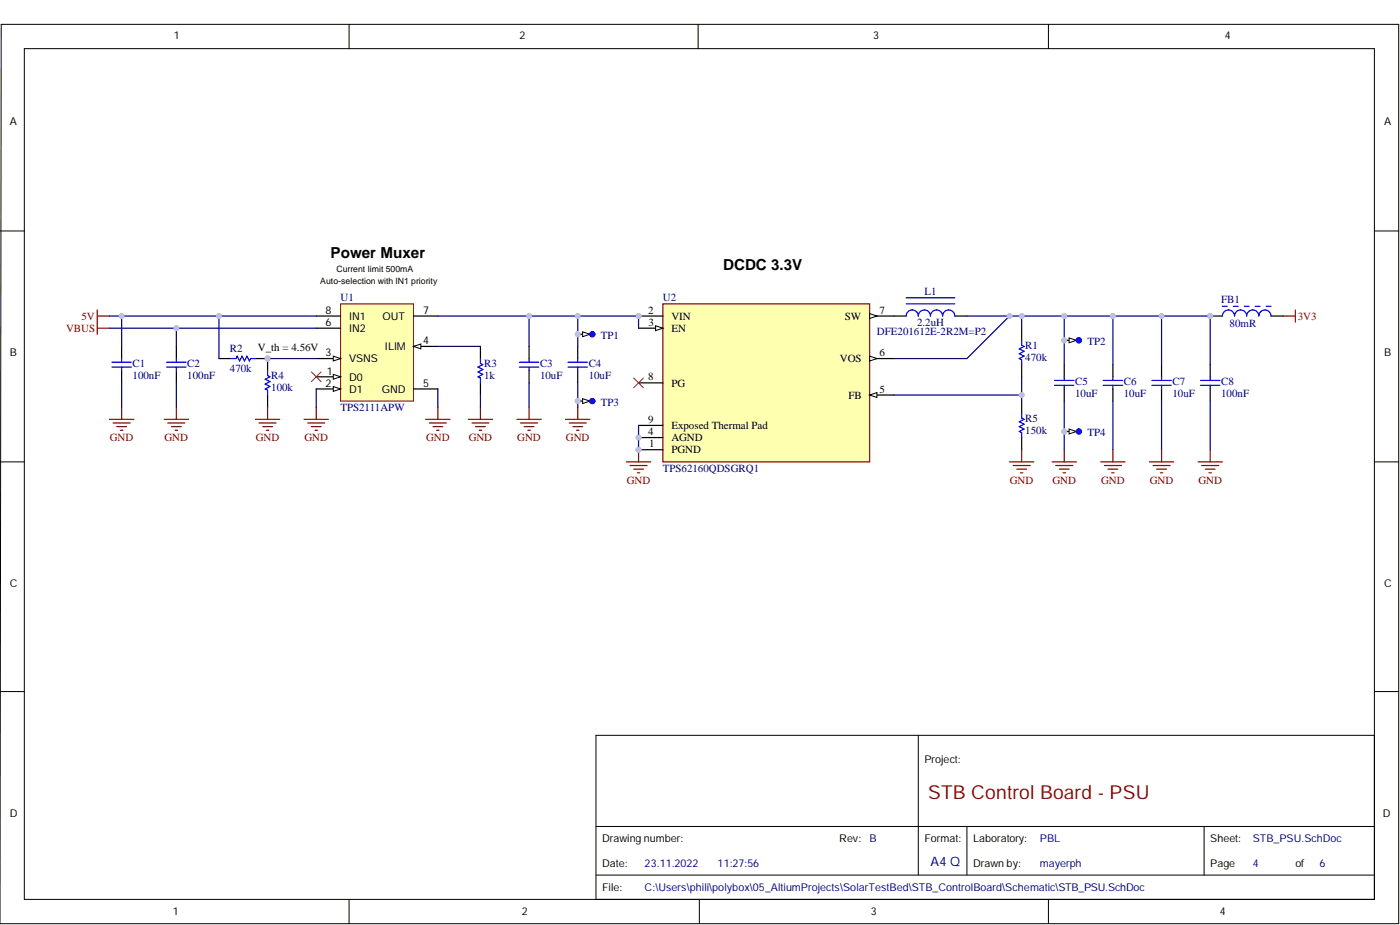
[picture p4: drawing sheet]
<svg xmlns="http://www.w3.org/2000/svg" width="292mm" height="193mm" viewBox="0 0 292 193" stroke-linecap="round" stroke-linejoin="round" font-family="sans-serif">
<defs><g id="words">
<text font-size="4" fill="#800000" x="193.6" y="166.8">STB Control Board - PSU</text>
<g font-size="3.2">
<text x="69" y="53.8">Power Muxer</text>
<text x="150.9" y="56.4">DCDC 3.3V</text>
</g>
<text font-size="2.7" fill="#000080" x="194.1" y="180.7">A4 Q</text>
<g font-size="2.3" fill="#000080">
<text x="71.1" y="62.9">U1</text>
<text x="138.3" y="62.9">U2</text>
<text x="192.9" y="61.6">L1</text>
<text x="254.8" y="63.1">FB1</text>
<text x="125.4" y="70.7">TP1</text>
<text x="183" y="70">DFE201612E-2R2M=P2</text>
<text x="191.3" y="68">2.2uH</text>
<text x="256.6" y="68.2">80mR</text>
<text x="27.7" y="76.6">C1</text>
<text x="39.1" y="76.6">C2</text>
<text x="48" y="73.5">R2</text>
<text x="48" y="77.6">470k</text>
<text x="101" y="76.6">R3</text>
<text x="112.7" y="76.6">C3</text>
<text x="122.8" y="76.6">C4</text>
<text x="213.9" y="72.8">R1</text>
<text x="213.9" y="75.3">470k</text>
<text x="226.9" y="72">TP2</text>
<text x="27.7" y="79.1">100nF</text>
<text x="39.1" y="79.1">100nF</text>
<text x="56.6" y="79.1">R4</text>
<text x="56.6" y="81.6">100k</text>
<text x="101" y="79.1">1k</text>
<text x="112.7" y="79.1">10uF</text>
<text x="122.8" y="79.1">10uF</text>
<text x="224.3" y="82.9">10uF</text>
<text x="224.3" y="80.4">C5</text>
<text x="234.5" y="82.9">10uF</text>
<text x="234.5" y="80.4">C6</text>
<text x="244.6" y="82.9">10uF</text>
<text x="244.6" y="80.4">C7</text>
<text x="254.8" y="80.4">C8</text>
<text x="254.8" y="82.9">100nF</text>
<text x="71.1" y="85.7">TPS2111APW</text>
<text x="125.4" y="84.7">TP3</text>
<text x="213.9" y="88">R5</text>
<text x="213.9" y="90.5">150k</text>
<text x="226.9" y="91">TP4</text>
<text x="138.3" y="98.4">TPS62160QDSGRQ1</text>
</g>
<g font-size="2.3">
<text x="135.2" y="65.4">2</text>
<text x="183.5" y="65.4">7</text>
<text x="135.3" y="68">3</text>
<text x="140.1" y="69.2">EN</text>
<text x="140.1" y="66.7">VIN</text>
<text x="176.2" y="66.7">SW</text>
<text x="53.8" y="73.3">V_th = 4.56V</text>
<text x="175.2" y="75.6">VOS</text>
<text x="183.5" y="74.3">6</text>
<text x="135.3" y="79.4">8</text>
<text x="140.1" y="80.6">PG</text>
<text x="177" y="83.2">FB</text>
<text x="183.5" y="81.9">5</text>
<text x="135.2" y="88.2">9</text>
<text x="140.1" y="89.5">Exposed Thermal Pad</text>
<text x="135.2" y="90.8">4</text>
<text x="135.4" y="93.3">1</text>
<text x="140.1" y="92">AGND</text>
<text x="140.1" y="94.6">PGND</text>
</g>
<g font-size="2.3" fill="#800000">
<text x="13.8" y="69.2">VBUS</text>
<text x="17" y="66.7">5V</text>
<text x="270.8" y="66.7">3V3</text>
<text x="22.9" y="92">GND</text>
<text x="34.3" y="92">GND</text>
<text x="53.4" y="92">GND</text>
<text x="63.5" y="92">GND</text>
<text x="88.9" y="92">GND</text>
<text x="97.8" y="92">GND</text>
<text x="107.9" y="92">GND</text>
<text x="118.1" y="92">GND</text>
<text x="130.8" y="100.9">GND</text>
<text x="210.7" y="100.9">GND</text>
<text x="219.6" y="100.9">GND</text>
<text x="229.7" y="100.9">GND</text>
<text x="239.9" y="100.9">GND</text>
<text x="250" y="100.9">GND</text>
</g>
<g font-size="2.2">
<text x="36.3" y="8.2">1</text>
<text x="108.4" y="8.2">2</text>
<text x="182.2" y="8.2">3</text>
<text x="255.5" y="8.2">4</text>
<text x="2" y="26.2">A</text>
<text x="288.8" y="26.2">A</text>
<text x="67.9" y="65.5">8</text>
<text x="88.3" y="65.5">7</text>
<text x="67.9" y="68">6</text>
<text x="72.8" y="69.3">IN2</text>
<text x="72.8" y="66.7">IN1</text>
<text x="79.8" y="66.7">OUT</text>
<text x="88.3" y="71.8">4</text>
<text x="2" y="74.3">B</text>
<text x="67.9" y="74.3">3</text>
<text x="72.8" y="75.6">VSNS</text>
<text x="80.3" y="73.1">ILIM</text>
<text x="288.8" y="74.3">B</text>
<text x="67.9" y="80.7">2</text>
<text x="68.2" y="78.1">1</text>
<text x="72.8" y="79.4">D0</text>
<text x="72.8" y="81.9">D1</text>
<text x="79.6" y="81.9">GND</text>
<text x="88.3" y="80.7">5</text>
<text x="2" y="122.5">C</text>
<text x="288.8" y="122.5">C</text>
<text x="192.9" y="159.3">Project:</text>
<text x="2" y="170.4">D</text>
<text x="288.5" y="170.4">D</text>
<text x="125.6" y="175.8">Drawing number:</text>
<text x="175.1" y="175.8">Rev:</text>
<text x="192.9" y="175.8">Format:</text>
<text x="203" y="175.8">Laboratory:</text>
<text x="252.5" y="175.8">Sheet:</text>
<text x="125.6" y="185.9">File:</text>
<text x="125.6" y="180.8">Date:</text>
<text x="203" y="180.8">Drawn by:</text>
<text x="252.5" y="180.8">Page</text>
<text x="270.3" y="180.8">of</text>
<text x="36" y="191">1</text>
<text x="108.9" y="191">2</text>
<text x="181.7" y="191">3</text>
<text x="254.5" y="191">4</text>
</g>
<g font-size="2.2" fill="#000080">
<text x="181.4" y="175.8">B</text>
<text x="217" y="175.8">PBL</text>
<text x="261.4" y="175.8">STB_PSU.SchDoc</text>
<text x="134.5" y="180.8">23.11.2022</text>
<text x="134.5" y="185.9">C:\Users\phili\polybox\05_AltiumProjects\SolarTestBed\STB_ControlBoard\Schematic\STB_PSU.SchDoc</text>
<text x="149.7" y="180.8">11:27:56</text>
<text x="217" y="180.8">mayerph</text>
<text x="261.4" y="180.8">4</text>
<text x="275.3" y="180.8">6</text>
</g>
<g font-size="1.8">
<text x="66.8" y="59.2">Auto-selection with IN1 priority</text>
<text x="70.2" y="56.7">Current limit 500mA</text>
</g>
</g></defs>
<g fill="none" stroke="#000" stroke-width=".21">
<path d="M.3 5.1h291.5v187.6h-291.8zM5.1 10.2h281.7v177.4h-281.7zM72.8 5.1v5.1M145.7 5.1v5.1M218.7 5.1v5.1M0 48.2h5.1M286.8 48.2h5M0 96.4h5.1M286.8 96.4h5M0 144.3h5.1M191.6 153.4v29.2M286.8 153.4h-162.5v34.2"/>
<path d="M286.8 144.3h5M124.3 172.4h162.5M201.7 172.4v10.2M251.2 172.4v10.2M72.8 187.6v5.1M124.3 182.6h162.5M145.9 187.6v5.1M218.7 187.6v5.1"/>
</g>
<path d="M71.1 63.4h15.2v20.3h-15.2z" fill-rule="evenodd" fill="#ffffb0"/>
<path d="M71.1 63.4h15.2v20.3h-15.2z" fill="none" stroke="#800000" stroke-width=".21"/>
<path d="M66 78.6h5.1" fill="none" stroke="#000" stroke-width=".25"/>
<path d="M69.5 78.1l1.6 .5-1.6 .5z" fill="#f8fcff"/>
<path d="M69.5 78.1l1.6 .5-1.6 .5z" fill="none" stroke="#000" stroke-width=".21"/>
<path d="M66 81.1h5.1" fill="none" stroke="#000" stroke-width=".25"/>
<path d="M69.5 80.6l1.6 .5-1.6 .5z" fill="#f8fcff"/>
<path d="M69.5 80.6l1.6 .5-1.6 .5z" fill="none" stroke="#000" stroke-width=".21"/>
<path d="M66 74.8h5.1" fill="none" stroke="#000" stroke-width=".25"/>
<path d="M69.5 74.3l1.6 .5-1.6 .5z" fill="#f8fcff"/>
<path d="M69.5 74.3l1.6 .5-1.6 .5z" fill="none" stroke="#000" stroke-width=".21"/>
<path d="M86.3 72.3h5.1" fill="none" stroke="#000" stroke-width=".25"/>
<path d="M86.3 72.3l1.5-.5v1z" fill="#f8fcff"/>
<path d="M86.3 72.3l1.5-.5v1z" fill="none" stroke="#000" stroke-width=".21"/>
<path d="M25.4 72.3v2.5M25.4 77.3v2.6M36.8 72.3v2.5M36.8 77.3v2.6M66 68.5h5.1M66 65.9h5.1M86.3 65.9h5.1M100.2 72.3v2.5M100.2 79.9v2.5M120.5 72.3v2.5M120.5 77.3v2.6M86.3 81.1h5.1" fill="none" stroke="#000" stroke-width=".25"/>
<g fill="none" stroke="#800000" stroke-width=".25">
<path d="M20.3 64.7v5M20.3 65.9h2.5M20.3 68.5h2.5M22.8 87.5h5.1M23.6 88.2h3.6M24.4 89h2M25.1 89.8h.5M25.4 84.9v2.6M34.3 87.5h5M35 88.2h3.6M35.8 89h2M36.5 89.8h.6"/>
<path d="M36.8 84.9v2.6M63.4 87.5h5.1M64.2 88.2h3.6M65 89h2M65.7 89.8h.5M66 84.9v2.6M88.8 87.5h5.1M89.6 88.2h3.5M90.3 89h2.1M91.1 89.8h.5M91.4 84.9v2.6M97.7 87.5h5.1"/>
<path d="M98.5 88.2h3.5M99.2 89h2.1M100 89.8h.5M100.2 84.9v2.6"/>
</g>
<g fill="none" stroke="#00f" stroke-width=".25">
<path d="M23.3 75.6h4.1M23.3 76.6h4.1M25.4 74.8v.8M25.4 76.6v.7M34.8 75.6h4M34.8 76.6h4M36.8 74.8v.8M36.8 76.6v.7M100.2 74.8v1l.5 .3-1 .5 1 .5-1 .5 1 .5-1 .5 .5 .3v1M118.5 75.6h4.1M118.5 76.6h4.1M120.5 74.8v.8"/>
<path d="M120.5 76.6v.7"/>
</g>
<path d="M65 77.6l2 2M67 77.6l-2 2" fill="none" stroke="#f00" stroke-width=".21"/>
<circle cx="55.8" cy="74.8" r=".51" fill="#bfbfdf"/>
<circle cx="55.8" cy="74.8" r=".51" fill="none" stroke="#bfbfdf" stroke-width=".21"/>
<path d="M55.8 74.8v2.5M55.8 82.4v2.5" fill="none" stroke="#000" stroke-width=".25"/>
<circle cx="55.8" cy="74.8" r=".51" fill="#bfbfdf"/>
<circle cx="55.8" cy="74.8" r=".51" fill="none" stroke="#bfbfdf" stroke-width=".21"/>
<path d="M55.8 77.3v1.1l.5 .2-1 .5 1 .5-1 .5 1 .5-1 .5 .5 .3v1" fill="none" stroke="#00f" stroke-width=".25"/>
<circle cx="55.8" cy="74.8" r=".51" fill="#bfbfdf"/>
<circle cx="55.8" cy="74.8" r=".51" fill="none" stroke="#bfbfdf" stroke-width=".21"/>
<path d="M45.7 74.8h2.5M53.3 74.8h2.5" fill="none" stroke="#000" stroke-width=".25"/>
<circle cx="55.8" cy="74.8" r=".51" fill="#bfbfdf"/>
<circle cx="55.8" cy="74.8" r=".51" fill="none" stroke="#bfbfdf" stroke-width=".21"/>
<path d="M48.2 74.8h1l.3-.5 .5 1 .5-1 .5 1 .5-1 .5 1 .3-.5h1" fill="none" stroke="#00f" stroke-width=".25"/>
<path d="M267.7 65.9h2.6M270.3 64.7v2.5M53.3 87.5h5.1M54.1 88.2h3.5M54.8 89h2M55.6 89.8h.5M55.8 84.9v2.6" fill="none" stroke="#800000" stroke-width=".25"/>
<circle cx="133.2" cy="65.9" r=".51" fill="#bfbfdf"/>
<circle cx="133.2" cy="65.9" r=".51" fill="none" stroke="#bfbfdf" stroke-width=".21"/>
<circle cx="133.2" cy="91.3" r=".51" fill="#bfbfdf"/>
<circle cx="133.2" cy="91.3" r=".51" fill="none" stroke="#bfbfdf" stroke-width=".21"/>
<circle cx="133.2" cy="93.8" r=".51" fill="#bfbfdf"/>
<circle cx="133.2" cy="93.8" r=".51" fill="none" stroke="#bfbfdf" stroke-width=".21"/>
<path d="M138.3 63.4h43.1v33h-43.1z" fill-rule="evenodd" fill="#ffffb0"/>
<path d="M138.3 63.4h43.1v33h-43.1z" fill="none" stroke="#800000" stroke-width=".25"/>
<path d="M133.2 68.5h5.1" fill="none" stroke="#000" stroke-width=".25"/>
<path d="M136.8 68l1.5 .5-1.5 .5z" fill="#f8fcff"/>
<path d="M136.8 68l1.5 .5-1.5 .5z" fill="none" stroke="#000" stroke-width=".21"/>
<path d="M133.2 65.9h5.1" fill="none" stroke="#000" stroke-width=".25"/>
<circle cx="133.2" cy="65.9" r=".51" fill="#bfbfdf"/>
<circle cx="133.2" cy="65.9" r=".51" fill="none" stroke="#bfbfdf" stroke-width=".21"/>
<path d="M133.2 91.3h5.1" fill="none" stroke="#000" stroke-width=".25"/>
<circle cx="133.2" cy="91.3" r=".51" fill="#bfbfdf"/>
<circle cx="133.2" cy="91.3" r=".51" fill="none" stroke="#bfbfdf" stroke-width=".21"/>
<path d="M181.4 82.4h5.1" fill="none" stroke="#000" stroke-width=".25"/>
<path d="M181.4 82.4l1.6-.5v1z" fill="#f8fcff"/>
<path d="M181.4 82.4l1.6-.5v1z" fill="none" stroke="#000" stroke-width=".21"/>
<path d="M133.2 79.9h5.1M133.2 93.8h5.1" fill="none" stroke="#000" stroke-width=".25"/>
<circle cx="133.2" cy="93.8" r=".51" fill="#bfbfdf"/>
<circle cx="133.2" cy="93.8" r=".51" fill="none" stroke="#bfbfdf" stroke-width=".21"/>
<path d="M181.4 65.9h5.1" fill="none" stroke="#000" stroke-width=".25"/>
<path d="M181.4 65.4l1.6 .5-1.6 .5z" fill="#f8fcff"/>
<path d="M181.4 65.4l1.6 .5-1.6 .5z" fill="none" stroke="#000" stroke-width=".21"/>
<path d="M181.4 74.8h5.1" fill="none" stroke="#000" stroke-width=".25"/>
<path d="M181.4 74.3l1.6 .5-1.6 .5z" fill="#f8fcff"/>
<path d="M181.4 74.3l1.6 .5-1.6 .5z" fill="none" stroke="#000" stroke-width=".21"/>
<path d="M110.4 72.3v2.5M110.4 77.3v2.6M186.5 65.9h2.6M199.2 65.9h2.5M213.2 68.5v2.5M213.2 76.1v2.5M133.2 88.7h5.1" fill="none" stroke="#000" stroke-width=".25"/>
<path d="M108.4 75.6h4M108.4 76.6h4M110.4 74.8v.8M110.4 76.6v.7M189.1 65.9a1.27 1.27 0 0 1 1.2-1.2 1.27 1.27 0 0 1 1.3 1.2 1.27 1.27 0 0 1 1.3-1.2 1.27 1.27 0 0 1 1.2 1.2 1.27 1.27 0 0 1 1.3-1.2 1.27 1.27 0 0 1 1.3 1.2 1.27 1.27 0 0 1 1.2-1.2 1.27 1.27 0 0 1 1.3 1.2M189.1 63.4h10.1M189.1 62.1h10.1M213.2 71v1l.5 .3-1 .5 1 .5-1 .5 1 .5-1 .5 .5 .3v1" fill="none" stroke="#00f" stroke-width=".25"/>
<path d="M130.7 96.4h5.1M131.5 97.1h3.5M132.2 97.9h2M133 98.6h.5M133.2 93.8v2.6" fill="none" stroke="#800000" stroke-width=".25"/>
<circle cx="133.2" cy="93.8" r=".51" fill="#bfbfdf"/>
<circle cx="133.2" cy="93.8" r=".51" fill="none" stroke="#bfbfdf" stroke-width=".21"/>
<path d="M132.2 78.9l2 2M134.2 78.9l-2 2" fill="none" stroke="#f00" stroke-width=".21"/>
<path d="M107.9 87.5h5M108.6 88.2h3.6M109.4 89h2M110.1 89.8h.5M110.4 84.9v2.6M118 87.5h5.1M118.8 88.2h3.5M119.5 89h2.1M120.3 89.8h.5M120.5 84.9v2.6" fill="none" stroke="#800000" stroke-width=".25"/>
<circle cx="252.5" cy="65.9" r=".51" fill="#bfbfdf"/>
<circle cx="252.5" cy="65.9" r=".51" fill="none" stroke="#bfbfdf" stroke-width=".21"/>
<path d="M252.5 65.9h2.5" fill="none" stroke="#000" stroke-width=".25"/>
<circle cx="252.5" cy="65.9" r=".51" fill="#bfbfdf"/>
<circle cx="252.5" cy="65.9" r=".51" fill="none" stroke="#bfbfdf" stroke-width=".21"/>
<path d="M222 76.1v2.5M232.2 76.1v2.5M242.3 76.1v2.5M252.5 76.1v2.5M265.2 65.9h2.5M213.2 83.7v2.5M213.2 91.3v2.5M222 81.1v2.6M232.2 81.1v2.6M242.3 81.1v2.6M252.5 81.1v2.6" fill="none" stroke="#000" stroke-width=".25"/>
<g fill="none" stroke="#00f" stroke-width=".25">
<path d="M220 79.4h4.1M222 78.6v.8M230.2 79.4h4M232.2 78.6v.8M240.3 79.4h4.1M242.3 78.6v.8M250.5 79.4h4M252.5 78.6v.8M255 65.9a1.27 1.27 0 0 1 1.3-1.2 1.27 1.27 0 0 1 1.3 1.2 1.27 1.27 0 0 1 1.2-1.2 1.27 1.27 0 0 1 1.3 1.2 1.27 1.27 0 0 1 1.3-1.2 1.27 1.27 0 0 1 1.3 1.2 1.27 1.27 0 0 1 1.2-1.2 1.27 1.27 0 0 1 1.3 1.2M255 63.9h1.1M257.3 63.9h1M259.6 63.9h1"/>
<path d="M261.9 63.9h1M264.2 63.9h1M213.2 86.2v1l.5 .3-1 .5 1 .5-1 .5 1 .5-1 .5 .5 .3v1M220 80.4h4.1M222 80.4v.7M230.2 80.4h4M232.2 80.4v.7M240.3 80.4h4.1M242.3 80.4v.7M250.5 80.4h4M252.5 80.4v.7"/>
</g>
<g fill="none" stroke="#800000" stroke-width=".25">
<path d="M210.6 96.4h5.1M211.4 97.1h3.5M212.2 97.9h2M212.9 98.6h.5M213.2 93.8v2.6M219.5 96.4h5.1M220.3 97.1h3.5M221 97.9h2.1M221.8 98.6h.5M222 93.8v2.6M229.7 96.4h5M230.4 97.1h3.6"/>
<path d="M231.2 97.9h2M231.9 98.6h.6M232.2 93.8v2.6M239.8 96.4h5.1M240.6 97.1h3.5M241.3 97.9h2.1M242.1 98.6h.5M242.3 93.8v2.6M250 96.4h5M250.7 97.1h3.6M251.5 97.9h2M252.2 98.6h.6"/>
<path d="M252.5 93.8v2.6"/>
</g>
<path d="M36.8 68.5v3.8" fill="none" stroke="#000080" stroke-width=".25"/>
<circle cx="36.8" cy="68.5" r=".51" fill="#bfbfdf"/>
<circle cx="36.8" cy="68.5" r=".51" fill="none" stroke="#bfbfdf" stroke-width=".21"/>
<path d="M25.4 65.9v6.4" fill="none" stroke="#000080" stroke-width=".25"/>
<circle cx="25.4" cy="65.9" r=".51" fill="#bfbfdf"/>
<circle cx="25.4" cy="65.9" r=".51" fill="none" stroke="#bfbfdf" stroke-width=".21"/>
<path d="M25.4 79.9v5M36.8 79.9v5M55.8 74.8h10.2M91.4 72.3h8.8M66 81.1v3.8M91.4 81.1v3.8M100.2 82.4v2.5" fill="none" stroke="#000080" stroke-width=".25"/>
<circle cx="55.8" cy="74.8" r=".51" fill="#bfbfdf"/>
<circle cx="55.8" cy="74.8" r=".51" fill="none" stroke="#bfbfdf" stroke-width=".21"/>
<path d="M45.7 65.9v8.9" fill="none" stroke="#000080" stroke-width=".25"/>
<circle cx="45.7" cy="65.9" r=".51" fill="#bfbfdf"/>
<circle cx="45.7" cy="65.9" r=".51" fill="none" stroke="#bfbfdf" stroke-width=".21"/>
<path d="M133.2 88.7v5.1" fill="none" stroke="#000080" stroke-width=".25"/>
<circle cx="133.2" cy="93.8" r=".51" fill="#bfbfdf"/>
<circle cx="133.2" cy="93.8" r=".51" fill="none" stroke="#bfbfdf" stroke-width=".21"/>
<circle cx="133.2" cy="91.3" r=".51" fill="#bfbfdf"/>
<circle cx="133.2" cy="91.3" r=".51" fill="none" stroke="#bfbfdf" stroke-width=".21"/>
<path d="M133.2 65.9v2.6" fill="none" stroke="#000080" stroke-width=".25"/>
<circle cx="133.2" cy="65.9" r=".51" fill="#bfbfdf"/>
<circle cx="133.2" cy="65.9" r=".51" fill="none" stroke="#bfbfdf" stroke-width=".21"/>
<path d="M120.5 65.9v6.4" fill="none" stroke="#000080" stroke-width=".25"/>
<circle cx="120.5" cy="69.7" r=".51" fill="#bfbfdf"/>
<circle cx="120.5" cy="69.7" r=".51" fill="none" stroke="#bfbfdf" stroke-width=".21"/>
<circle cx="120.5" cy="65.9" r=".51" fill="#bfbfdf"/>
<circle cx="120.5" cy="65.9" r=".51" fill="none" stroke="#bfbfdf" stroke-width=".21"/>
<path d="M110.4 79.9v5M120.5 79.9v5" fill="none" stroke="#000080" stroke-width=".25"/>
<circle cx="120.5" cy="83.7" r=".51" fill="#bfbfdf"/>
<circle cx="120.5" cy="83.7" r=".51" fill="none" stroke="#bfbfdf" stroke-width=".21"/>
<path d="M110.4 65.9v6.4" fill="none" stroke="#000080" stroke-width=".25"/>
<circle cx="110.4" cy="65.9" r=".51" fill="#bfbfdf"/>
<circle cx="110.4" cy="65.9" r=".51" fill="none" stroke="#bfbfdf" stroke-width=".21"/>
<path d="M186.5 82.4h26.7" fill="none" stroke="#000080" stroke-width=".25"/>
<circle cx="213.2" cy="82.4" r=".51" fill="#bfbfdf"/>
<circle cx="213.2" cy="82.4" r=".51" fill="none" stroke="#bfbfdf" stroke-width=".21"/>
<path d="M222 83.7v10.1" fill="none" stroke="#000080" stroke-width=".25"/>
<circle cx="222" cy="90" r=".51" fill="#bfbfdf"/>
<circle cx="222" cy="90" r=".51" fill="none" stroke="#bfbfdf" stroke-width=".21"/>
<path d="M242.3 65.9v10.2M232.2 83.7v10.1M242.3 83.7v10.1" fill="none" stroke="#000080" stroke-width=".25"/>
<circle cx="242.3" cy="65.9" r=".51" fill="#bfbfdf"/>
<circle cx="242.3" cy="65.9" r=".51" fill="none" stroke="#bfbfdf" stroke-width=".21"/>
<path d="M232.2 65.9v10.2" fill="none" stroke="#000080" stroke-width=".25"/>
<circle cx="232.2" cy="65.9" r=".51" fill="#bfbfdf"/>
<circle cx="232.2" cy="65.9" r=".51" fill="none" stroke="#bfbfdf" stroke-width=".21"/>
<path d="M222 65.9v10.2" fill="none" stroke="#000080" stroke-width=".25"/>
<circle cx="222" cy="71" r=".51" fill="#bfbfdf"/>
<circle cx="222" cy="71" r=".51" fill="none" stroke="#bfbfdf" stroke-width=".21"/>
<circle cx="222" cy="65.9" r=".51" fill="#bfbfdf"/>
<circle cx="222" cy="65.9" r=".51" fill="none" stroke="#bfbfdf" stroke-width=".21"/>
<path d="M213.2 65.9v2.6M252.5 83.7v10.1" fill="none" stroke="#000080" stroke-width=".25"/>
<circle cx="213.2" cy="65.9" r=".51" fill="#bfbfdf"/>
<circle cx="213.2" cy="65.9" r=".51" fill="none" stroke="#bfbfdf" stroke-width=".21"/>
<path d="M252.5 65.9v10.2" fill="none" stroke="#000080" stroke-width=".25"/>
<circle cx="252.5" cy="65.9" r=".51" fill="#bfbfdf"/>
<circle cx="252.5" cy="65.9" r=".51" fill="none" stroke="#bfbfdf" stroke-width=".21"/>
<path d="M22.8 68.5h43.2" fill="none" stroke="#000080" stroke-width=".25"/>
<circle cx="36.8" cy="68.5" r=".51" fill="#bfbfdf"/>
<circle cx="36.8" cy="68.5" r=".51" fill="none" stroke="#bfbfdf" stroke-width=".21"/>
<path d="M91.4 65.9h41.8" fill="none" stroke="#000080" stroke-width=".25"/>
<circle cx="133.2" cy="65.9" r=".51" fill="#bfbfdf"/>
<circle cx="133.2" cy="65.9" r=".51" fill="none" stroke="#bfbfdf" stroke-width=".21"/>
<circle cx="120.5" cy="65.9" r=".51" fill="#bfbfdf"/>
<circle cx="120.5" cy="65.9" r=".51" fill="none" stroke="#bfbfdf" stroke-width=".21"/>
<circle cx="110.4" cy="65.9" r=".51" fill="#bfbfdf"/>
<circle cx="110.4" cy="65.9" r=".51" fill="none" stroke="#bfbfdf" stroke-width=".21"/>
<path d="M213.2 78.6v5.1" fill="none" stroke="#000080" stroke-width=".25"/>
<circle cx="213.2" cy="82.4" r=".51" fill="#bfbfdf"/>
<circle cx="213.2" cy="82.4" r=".51" fill="none" stroke="#bfbfdf" stroke-width=".21"/>
<path d="M252.5 65.9h-41.9l-8.9 8.9h-15.2" fill="none" stroke="#000080" stroke-width=".25"/>
<circle cx="210.6" cy="65.9" r=".51" fill="#bfbfdf"/>
<circle cx="210.6" cy="65.9" r=".51" fill="none" stroke="#bfbfdf" stroke-width=".21"/>
<circle cx="213.2" cy="65.9" r=".51" fill="#bfbfdf"/>
<circle cx="213.2" cy="65.9" r=".51" fill="none" stroke="#bfbfdf" stroke-width=".21"/>
<circle cx="222" cy="65.9" r=".51" fill="#bfbfdf"/>
<circle cx="222" cy="65.9" r=".51" fill="none" stroke="#bfbfdf" stroke-width=".21"/>
<circle cx="232.2" cy="65.9" r=".51" fill="#bfbfdf"/>
<circle cx="232.2" cy="65.9" r=".51" fill="none" stroke="#bfbfdf" stroke-width=".21"/>
<circle cx="242.3" cy="65.9" r=".51" fill="#bfbfdf"/>
<circle cx="242.3" cy="65.9" r=".51" fill="none" stroke="#bfbfdf" stroke-width=".21"/>
<circle cx="252.5" cy="65.9" r=".51" fill="#bfbfdf"/>
<circle cx="252.5" cy="65.9" r=".51" fill="none" stroke="#bfbfdf" stroke-width=".21"/>
<path d="M201.7 65.9h8.9" fill="none" stroke="#000080" stroke-width=".25"/>
<circle cx="210.6" cy="65.9" r=".51" fill="#bfbfdf"/>
<circle cx="210.6" cy="65.9" r=".51" fill="none" stroke="#bfbfdf" stroke-width=".21"/>
<path d="M22.8 65.9h43.2" fill="none" stroke="#000080" stroke-width=".25"/>
<circle cx="25.4" cy="65.9" r=".51" fill="#bfbfdf"/>
<circle cx="25.4" cy="65.9" r=".51" fill="none" stroke="#bfbfdf" stroke-width=".21"/>
<circle cx="45.7" cy="65.9" r=".51" fill="#bfbfdf"/>
<circle cx="45.7" cy="65.9" r=".51" fill="none" stroke="#bfbfdf" stroke-width=".21"/>
<circle cx="222" cy="90" r=".51" fill="#bfbfdf"/>
<circle cx="222" cy="90" r=".51" fill="none" stroke="#bfbfdf" stroke-width=".21"/>
<path d="M222 90h2.6" fill="none" stroke="#000" stroke-width=".25"/>
<path d="M223.1 89.5l1.5 .5-1.5 .5z" fill="#f8fcff"/>
<path d="M223.1 89.5l1.5 .5-1.5 .5z" fill="none" stroke="#000" stroke-width=".21"/>
<circle cx="222" cy="90" r=".51" fill="#bfbfdf"/>
<circle cx="222" cy="90" r=".51" fill="none" stroke="#bfbfdf" stroke-width=".21"/>
<g fill="none" stroke="#00f" stroke-width=".76">
<circle cx="225.1" cy="90" r=".25"/>
<circle cx="225.1" cy="90" r=".26"/>
</g>
<circle cx="222" cy="71" r=".51" fill="#bfbfdf"/>
<circle cx="222" cy="71" r=".51" fill="none" stroke="#bfbfdf" stroke-width=".21"/>
<path d="M222 71h2.6" fill="none" stroke="#000" stroke-width=".25"/>
<path d="M223.1 70.5l1.5 .5-1.5 .5z" fill="#f8fcff"/>
<path d="M223.1 70.5l1.5 .5-1.5 .5z" fill="none" stroke="#000" stroke-width=".21"/>
<circle cx="222" cy="71" r=".51" fill="#bfbfdf"/>
<circle cx="222" cy="71" r=".51" fill="none" stroke="#bfbfdf" stroke-width=".21"/>
<g fill="none" stroke="#00f" stroke-width=".76">
<circle cx="225.1" cy="71" r=".25"/>
<circle cx="225.1" cy="71" r=".26"/>
</g>
<circle cx="120.5" cy="83.7" r=".51" fill="#bfbfdf"/>
<circle cx="120.5" cy="83.7" r=".51" fill="none" stroke="#bfbfdf" stroke-width=".21"/>
<path d="M120.5 83.7h2.6" fill="none" stroke="#000" stroke-width=".25"/>
<path d="M121.6 83.2l1.5 .5-1.5 .5z" fill="#f8fcff"/>
<path d="M121.6 83.2l1.5 .5-1.5 .5z" fill="none" stroke="#000" stroke-width=".21"/>
<circle cx="120.5" cy="83.7" r=".51" fill="#bfbfdf"/>
<circle cx="120.5" cy="83.7" r=".51" fill="none" stroke="#bfbfdf" stroke-width=".21"/>
<circle cx="123.6" cy="83.7" r=".25" fill="none" stroke="#00f" stroke-width=".76"/>
<circle cx="120.5" cy="69.7" r=".51" fill="#bfbfdf"/>
<circle cx="120.5" cy="69.7" r=".51" fill="none" stroke="#bfbfdf" stroke-width=".21"/>
<path d="M120.5 69.7h2.6" fill="none" stroke="#000" stroke-width=".25"/>
<path d="M121.6 69.2l1.5 .5-1.5 .5z" fill="#f8fcff"/>
<path d="M121.6 69.2l1.5 .5-1.5 .5z" fill="none" stroke="#000" stroke-width=".21"/>
<circle cx="120.5" cy="69.7" r=".51" fill="#bfbfdf"/>
<circle cx="120.5" cy="69.7" r=".51" fill="none" stroke="#bfbfdf" stroke-width=".21"/>
<circle cx="123.6" cy="69.7" r=".25" fill="none" stroke="#00f" stroke-width=".76"/>
<use href="#words"/>
</svg>
